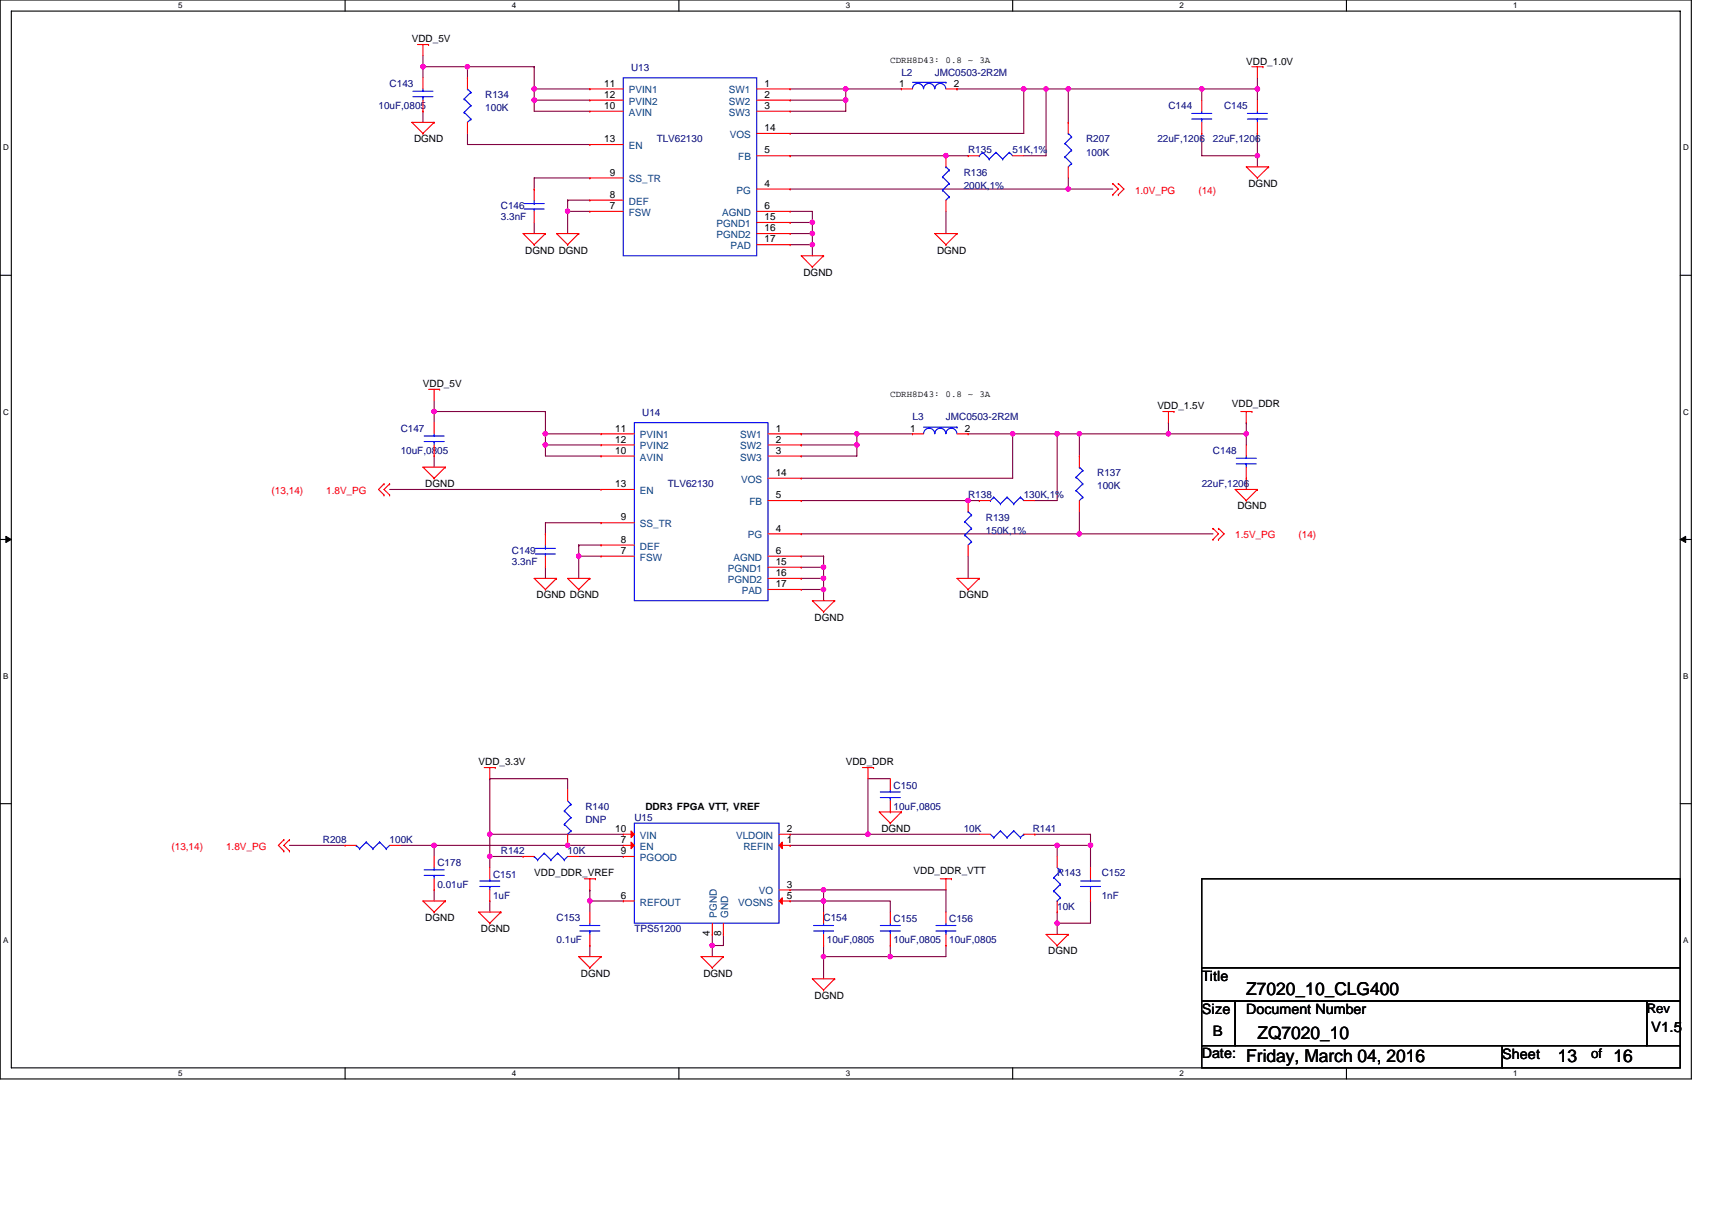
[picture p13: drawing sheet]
<svg xmlns="http://www.w3.org/2000/svg" width="297mm" height="210mm" viewBox="0 0 297 210" stroke-linecap="round" stroke-linejoin="round" font-family="sans-serif">
<defs><g id="words">
<g font-size="3.1">
<text x="216.2" y="172.6">Z7020_10_CLG400</text>
<text x="216.2" y="184.2">Friday, March 04, 2016</text>
<text x="218.2" y="180.3">ZQ7020_10</text>
<text x="270.3" y="184.2">13</text>
<text x="279.9" y="184.2">16</text>
</g>
<g font-size="2.5">
<text x="208.5" y="170.2">Title</text>
<text x="208.5" y="176">Size</text>
<text x="210.5" y="179.8">B</text>
<text x="216.2" y="176">Document Number</text>
<text x="286.5" y="179.1">V1.5</text>
<text x="208.5" y="183.7">Date:</text>
<text x="260.6" y="183.7">Sheet</text>
</g>
<g font-size="2.3">
<text x="285.7" y="175.8">Rev</text>
<text x="276.1" y="183.5">of</text>
</g>
<g font-size="1.7">
<text x="71.5" y="7.3">VDD_5V</text>
<text x="216.2" y="11.2">VDD_1.0V</text>
<text x="104.8" y="15">11</text>
<text x="104.8" y="17">12</text>
<text x="132.6" y="15">1</text>
<text x="132.6" y="17">2</text>
<text x="156" y="15">1</text>
<text x="165.5" y="15">2</text>
<text x="104.8" y="18.9">10</text>
<text x="132.6" y="22.8">14</text>
<text x="132.6" y="18.9">3</text>
<text x="71.8" y="24.7">DGND</text>
<text x="104.8" y="24.7">13</text>
<text x="132.6" y="26.6">5</text>
<text x="105.8" y="34.3">8</text>
<text x="105.8" y="30.5">9</text>
<text x="132.6" y="32.4">4</text>
<text x="216.6" y="32.4">DGND</text>
<text x="105.8" y="36.3">7</text>
<text x="132.6" y="38.2">15</text>
<text x="132.6" y="40.1">16</text>
<text x="132.6" y="36.3">6</text>
<text x="91.1" y="44">DGND DGND</text>
<text x="132.6" y="42.1">17</text>
<text x="139.4" y="47.9">DGND</text>
<text x="162.6" y="44">DGND</text>
<text x="73.4" y="67.2">VDD_5V</text>
<text x="200.8" y="71">VDD_1.5V</text>
<text x="213.7" y="70.7">VDD_DDR</text>
<text x="106.8" y="74.9">11</text>
<text x="106.8" y="76.8">12</text>
<text x="134.6" y="74.9">1</text>
<text x="134.6" y="76.8">2</text>
<text x="157.9" y="74.9">1</text>
<text x="167.4" y="74.9">2</text>
<text x="106.8" y="78.7">10</text>
<text x="134.6" y="78.7">3</text>
<text x="134.6" y="82.6">14</text>
<text x="73.8" y="84.5">DGND</text>
<text x="106.8" y="84.5">13</text>
<text x="134.6" y="86.5">5</text>
<text x="214.7" y="88.4">DGND</text>
<text x="107.7" y="94.2">8</text>
<text x="107.7" y="90.3">9</text>
<text x="134.6" y="92.2">4</text>
<text x="107.7" y="96.1">7</text>
<text x="134.6" y="98">15</text>
<text x="134.6" y="100">16</text>
<text x="134.6" y="101.9">17</text>
<text x="134.6" y="96.1">6</text>
<text x="93.1" y="103.8">DGND DGND</text>
<text x="141.3" y="107.7">DGND</text>
<text x="166.4" y="103.8">DGND</text>
<text x="83" y="132.8">VDD_3.3V</text>
<text x="146.7" y="132.8">VDD_DDR</text>
<text x="112" y="140.6">DDR3 FPGA VTT, VREF</text>
<text x="106.8" y="144.4">10</text>
<text x="107.7" y="146.3">7</text>
<text x="107.7" y="148.2">9</text>
<text x="136.5" y="144.4">2</text>
<text x="136.5" y="146.3">1</text>
<text x="152.9" y="144.4">DGND</text>
<text x="92.7" y="152.1">VDD_DDR_VREF</text>
<text x="107.7" y="156">6</text>
<text x="136.5" y="156">5</text>
<text x="136.5" y="154">3</text>
<text x="158.5" y="151.7">VDD_DDR_VTT</text>
<text x="73.8" y="159.8">DGND</text>
<text x="83.4" y="161.8">DGND</text>
<text x="123.2" y="162.5" transform="rotate(-90 123.2 162.5)">4</text>
<text x="125.1" y="162.5" transform="rotate(-90 125.1 162.5)">8</text>
<text x="181.9" y="165.6">DGND</text>
<text x="100.8" y="169.5">DGND</text>
<text x="122" y="169.5">DGND</text>
<text x="141.3" y="173.4">DGND</text>
</g>
<g font-size="1.7" fill="#000080">
<text x="67.6" y="15">C143</text>
<text x="84.2" y="17">R134</text>
<text x="109.5" y="12.4">U13</text>
<text x="156.4" y="13.1">L2</text>
<text x="162.2" y="13.1">JMC0503-2R2M</text>
<text x="65.7" y="18.9">10uF,0805</text>
<text x="84.2" y="19.3">100K</text>
<text x="202.7" y="18.9">C144</text>
<text x="212.4" y="18.9">C145</text>
<text x="113.9" y="24.7">TLV62130</text>
<text x="168" y="26.6">R135</text>
<text x="175.7" y="26.6">51K,1%</text>
<text x="188.4" y="24.7">R207</text>
<text x="188.4" y="27">100K</text>
<text x="200.8" y="24.7">22uF,1206</text>
<text x="210.5" y="24.7">22uF,1206</text>
<text x="167.2" y="30.5">R136</text>
<text x="167.2" y="32.8">200K,1%</text>
<text x="86.9" y="36.3">C146</text>
<text x="86.9" y="38.2">3.3nF</text>
<text x="69.5" y="74.9">C147</text>
<text x="111.4" y="72.2">U14</text>
<text x="158.3" y="73">L3</text>
<text x="164.1" y="73">JMC0503-2R2M</text>
<text x="69.5" y="78.8">10uF,0805</text>
<text x="190.4" y="82.6">R137</text>
<text x="210.5" y="78.8">C148</text>
<text x="115.9" y="84.5">TLV62130</text>
<text x="168" y="86.5">R138</text>
<text x="177.6" y="86.5">130K,1%</text>
<text x="190.4" y="84.9">100K</text>
<text x="208.5" y="84.5">22uF,1206</text>
<text x="171.1" y="90.3">R139</text>
<text x="171.1" y="92.6">150K,1%</text>
<text x="88.8" y="96.1">C149</text>
<text x="88.8" y="98.1">3.3nF</text>
<text x="155" y="136.9">C150</text>
<text x="101.6" y="140.5">R140</text>
<text x="101.6" y="142.9">DNP</text>
<text x="110.1" y="142.5">U15</text>
<text x="155" y="140.5">10uF,0805</text>
<text x="56" y="146.3">R208</text>
<text x="67.6" y="146.3">100K</text>
<text x="86.9" y="148.3">R142</text>
<text x="98.5" y="148.3">10K</text>
<text x="167.2" y="144.4">10K</text>
<text x="179.2" y="144.4">R141</text>
<text x="75.9" y="150.4">C178</text>
<text x="75.9" y="154.1">0.01uF</text>
<text x="85.6" y="152.3">C151</text>
<text x="85.6" y="156">1uF</text>
<text x="183.4" y="152.1">R143</text>
<text x="191.2" y="152.1">C152</text>
<text x="191.2" y="156">1nF</text>
<text x="96.6" y="159.8">C153</text>
<text x="110.1" y="161.8">TPS51200</text>
<text x="142.9" y="159.8">C154</text>
<text x="155" y="160">C155</text>
<text x="164.7" y="160">C156</text>
<text x="183.4" y="157.9">10K</text>
<text x="96.6" y="163.7">0.1uF</text>
<text x="143.5" y="163.7">10uF,0805</text>
<text x="155" y="163.7">10uF,0805</text>
<text x="164.7" y="163.7">10uF,0805</text>
</g>
<g font-size="1.7" fill="#004080">
<text x="109.1" y="16.2">PVIN1</text>
<text x="126.5" y="16.2">SW1</text>
<text x="109.1" y="20.1">AVIN</text>
<text x="109.1" y="18.2">PVIN2</text>
<text x="126.5" y="18.2">SW2</text>
<text x="126.5" y="20.1">SW3</text>
<text x="126.6" y="23.9">VOS</text>
<text x="109.1" y="25.9">EN</text>
<text x="128.1" y="27.8">FB</text>
<text x="109.1" y="35.5">DEF</text>
<text x="109.1" y="31.7">SS_TR</text>
<text x="127.8" y="33.6">PG</text>
<text x="109.1" y="37.5">FSW</text>
<text x="124.3" y="39.4">PGND1</text>
<text x="124.3" y="41.3">PGND2</text>
<text x="125.3" y="37.5">AGND</text>
<text x="126.7" y="43.2">PAD</text>
<text x="111" y="76.1">PVIN1</text>
<text x="111" y="78">PVIN2</text>
<text x="128.4" y="76.1">SW1</text>
<text x="128.4" y="78">SW2</text>
<text x="111" y="79.9">AVIN</text>
<text x="128.4" y="79.9">SW3</text>
<text x="128.6" y="83.8">VOS</text>
<text x="111" y="85.7">EN</text>
<text x="130" y="87.7">FB</text>
<text x="111" y="95.4">DEF</text>
<text x="111" y="91.5">SS_TR</text>
<text x="129.7" y="93.4">PG</text>
<text x="111" y="97.3">FSW</text>
<text x="126.3" y="99.2">PGND1</text>
<text x="126.3" y="101.2">PGND2</text>
<text x="127.3" y="97.3">AGND</text>
<text x="128.7" y="103.1">PAD</text>
<text x="111" y="145.6">VIN</text>
<text x="111" y="147.5">EN</text>
<text x="111" y="149.4">PGOOD</text>
<text x="127.7" y="145.6">VLDOIN</text>
<text x="129" y="147.5">REFIN</text>
<text x="131.7" y="155.2">VO</text>
<text x="111" y="157.1">REFOUT</text>
<text x="124.4" y="159.2" transform="rotate(-90 124.4 159.2)">PGND</text>
<text x="126.3" y="159.2" transform="rotate(-90 126.3 159.2)">GND</text>
<text x="128.1" y="157.1">VOSNS</text>
</g>
<g font-size="1.7" fill="#f00">
<text x="196.9" y="33.6">1.0V_PG</text>
<text x="207.9" y="33.6">(14)</text>
<text x="47.1" y="85.7">(13,14)</text>
<text x="56.6" y="85.7">1.8V_PG</text>
<text x="214.3" y="93.4">1.5V_PG</text>
<text x="225.3" y="93.4">(14)</text>
<text x="29.8" y="147.5">(13,14)</text>
<text x="39.2" y="147.5">1.8V_PG</text>
</g>
<g font-size="1.6">
<text x="154.5" y="10.9">CDRH8D43: 0.8 ~ 3A</text>
<text x="154.5" y="68.8">CDRH8D43: 0.8 ~ 3A</text>
</g>
<g font-size="1.4">
<text x="30.9" y="1.5">5</text>
<text x="88.8" y="1.5">4</text>
<text x="146.7" y="1.5">3</text>
<text x="204.7" y="1.5">2</text>
<text x="262.6" y="1.5">1</text>
<text x=".5" y="26.1">D</text>
<text x="292" y="26.1">D</text>
<text x=".5" y="71.9">C</text>
<text x="292" y="71.9">C</text>
<text x=".5" y="117.8">B</text>
<text x="292" y="117.8">B</text>
<text x=".5" y="163.6">A</text>
<text x="292" y="163.6">A</text>
<text x="30.9" y="186.8">5</text>
<text x="88.8" y="186.8">4</text>
<text x="146.7" y="186.8">3</text>
<text x="204.7" y="186.8">2</text>
<text x="262.6" y="186.8">1</text>
</g>
</g></defs>
<path d="M0 0h293.5v187.2h-293.5zM2 1.9h289.5v183.4h-289.5z" fill="none" stroke="#000" stroke-width=".19"/>
<g fill="#fff">
<path d="M30.9 .2h.8v1.6h-.8z"/>
<path d="M30.9 185.5h.8v1.6h-.8z"/>
</g>
<path d="M59.9 0v1.9M59.9 185.3v1.9" fill="none" stroke="#000" stroke-width=".19"/>
<g fill="#fff">
<path d="M88.8 .2h.8v1.6h-.8z"/>
<path d="M88.8 185.5h.8v1.6h-.8z"/>
</g>
<path d="M117.8 0v1.9M117.8 185.3v1.9" fill="none" stroke="#000" stroke-width=".19"/>
<g fill="#fff">
<path d="M146.7 .2h.8v1.6h-.8z"/>
<path d="M146.7 185.5h.8v1.6h-.8z"/>
</g>
<path d="M175.7 0v1.9M175.7 185.3v1.9" fill="none" stroke="#000" stroke-width=".19"/>
<g fill="#fff">
<path d="M204.7 .2h.7v1.6h-.7z"/>
<path d="M204.7 185.5h.7v1.6h-.7z"/>
</g>
<path d="M233.6 0v1.9M233.6 185.3v1.9" fill="none" stroke="#000" stroke-width=".19"/>
<g fill="#fff">
<path d="M262.6 .2h.7v1.6h-.7z"/>
<path d="M262.6 185.5h.7v1.6h-.7z"/>
<path d="M.5 24.8h1v1.6h-1z"/>
<path d="M292 24.8h1v1.6h-1z"/>
<path d="M.5 70.7h1v1.5h-1z"/>
<path d="M292 70.7h1v1.5h-1z"/>
</g>
<path d="M0 47.8h2M291.5 47.8h2" fill="none" stroke="#000" stroke-width=".19"/>
<g fill="#fff">
<path d="M.5 116.5h.9v1.6h-.9z"/>
<path d="M292 116.5h.9v1.6h-.9z"/>
</g>
<path d="M0 93.6h2M291.5 93.6h2" fill="none" stroke="#000" stroke-width=".19"/>
<path d="M1 93.1l1 .5-1 .5zM291.5 93.6l1-.5v1z" fill="#000" stroke="#000" stroke-width=".17"/>
<g fill="#fff">
<path d="M.5 162.4h.9v1.5h-.9z"/>
<path d="M292 162.4h.9v1.5h-.9z"/>
</g>
<path d="M0 139.5h2M291.5 139.5h2M208.5 152.5h83v15.4h-83zM208.5 167.9h83v5.8h-83zM208.5 173.7h5.8v7.8h-5.8zM214.3 173.7h71.4v7.8h-71.4zM285.7 173.7h5.8v7.8h-5.8zM208.5 181.5h52.1v3.8h-52.1zM260.6 181.5h30.9v3.8h-30.9z" fill="none" stroke="#000" stroke-width=".19"/>
<g fill="none" stroke="#800040" stroke-width=".19">
<path d="M73.4 11.6v1.9M73.4 19.3v1.9M73.4 11.6h.1M73.4 9.7v1.9M73.4 11.6h7.7M81.1 11.6h11.6M81.1 11.6v1.9M92.7 11.6h.1M92.7 17.4v1.9h9.6M92.7 15.4h9.6M92.7 15.4v2M92.7 17.4h9.6"/>
<path d="M92.7 17.4h.1M92.7 11.6v3.8M137.1 15.4h9.6M137.1 17.4h9.6M146.7 15.4v2M146.7 15.4h.1M146.7 17.4v1.9h-9.6M146.7 17.4h.1M146.7 15.4h9.7M166 15.4h.1M166 15.4h11.6M177.6 15.4v7.8h-40.5"/>
<path d="M177.6 15.4h3.9M181.5 15.4h.1M181.5 15.4v11.6h-3.9M181.5 15.4h3.9M185.4 15.4h.1M208.5 15.4h.1M208.5 15.4h9.7M208.5 15.4h-23.1v5.8M208.5 15.4v2M218.2 13.5v1.9M218.2 15.4h.1M218.2 15.4v2"/>
<path d="M81.1 23.2v1.9h21.2M92.7 38.6v1.9M98.5 34.7h3.8M98.5 34.7h.1M98.5 36.7h3.8M98.5 36.7v3.8M98.5 34.7v2M102.3 30.9h-9.6v1.9M137.1 27h.1M137.1 36.7h3.8v1.9M137.1 38.6h.1M137.1 27h30.9"/>
<path d="M137.1 38.6h3.8M137.1 32.8h48.3M140.9 38.6v1.9M164.1 36.7v3.8M185.4 32.8h.1M185.4 32.8h7.7M185.4 30.9v1.9M208.5 23.2v3.8h9.7M218.2 23.2h.1M218.2 27v2M218.2 23.2v3.8M137.1 40.5h3.8"/>
<path d="M137.1 42.5h3.8M140.9 40.5h.1M140.9 42.5v1.9M140.9 40.5v2M75.3 79.1v2M75.3 71.4h19.3M75.3 69.5v1.9M75.3 71.4h.1M75.3 71.4v1.9M94.6 77.2h9.7M94.6 77.2h.1M94.6 75.3h9.7"/>
<path d="M94.6 75.3v1.9M94.6 77.2v1.9h9.7M94.6 71.4h.1M94.6 71.4v3.9M139 77.2h.1M139 75.3h.1M139 75.3h9.7M139 77.2h9.7M148.7 77.2v1.9h-9.7M148.7 75.3v1.9M148.7 75.3h9.6M168 75.3h7.7"/>
<path d="M175.7 75.3v7.7h-36.7M175.7 75.3h.1M175.7 75.3h11.6M183.4 75.3v11.6h-3.8M187.3 75.3h.1M202.7 73.3h.1M202.7 75.3h-15.4v3.8M202.7 75.3h13.5M202.7 73.3v2M216.2 75.3v1.9M216.2 73.3h.1M216.2 73.3v2"/>
<path d="M67.6 84.9h36.7M94.6 98.4v2M100.4 96.5h3.9M100.4 96.5v3.9M100.4 94.6h3.9M100.4 94.6h.1M100.4 94.6v1.9M104.3 90.7h-9.7v1.9M139 98.4h3.9M139 96.5h3.9M139 86.9h.1M139 86.9h30.9"/>
<path d="M139 92.6h48.3M142.9 96.5h.1M142.9 98.4v2M142.9 96.5v1.9M168 96.5v3.9M187.3 92.6h.1M187.3 88.8v3.8M187.3 92.6h23.2M216.2 83v1.9M139 100.4h.1M139 102.3h3.9M139 100.4h3.9"/>
<path d="M142.9 100.4v1.9M142.9 102.3h.1M142.9 102.3v1.9M85 135.1h13.5v2M85 135.1h.1M85 135.1v13.5M154.5 135.1h-3.9v9.7M50.2 146.7h9.7M69.5 146.7h5.8M75.3 154.4v2M75.3 146.7h.1M85 148.6h5.8"/>
<path d="M85 148.6v2M85 144.8h23.1M85 144.8h.1M85 156.4v1.9M98.5 146.7h.1M98.5 146.7h-23.2v1.9M98.5 146.7h9.6M100.4 148.6h7.7M102.3 154.4h.1M102.3 156.4h5.8M102.3 156.4v1.9M102.3 154.4v2"/>
<path d="M137.1 144.8h.1M137.1 154.4h5.8v2M137.1 156.4h5.8M137.1 146.7h.1M137.1 146.7h52.1M137.1 144.8h13.5M142.9 154.4h.1M142.9 156.4v1.9M142.9 156.4h11.6v1.9M142.9 156.4h.1M142.9 154.4h21.2v3.9M150.6 144.8h19.3"/>
<path d="M179.6 144.8h9.6v1.9M183.4 146.7v1.9M183.4 158.3v1.9M183.4 146.7h.1M189.2 156.4v3.8h-5.8M189.2 146.7v3.9M102.3 164.1v1.9M123.6 164.1h.1M123.6 162.2v1.9M123.6 164.1v1.9M125.5 162.2v1.9h-1.9M142.9 166v3.9"/>
<path d="M142.9 166h.1M142.9 164.1v1.9M142.9 166h11.6M154.5 164.1v1.9h9.6v-1.9M183.4 160.2v2M183.4 160.2h.1"/>
</g>
<g fill="#f0f" stroke="#f0f" stroke-width=".19">
<circle cx="177.6" cy="15.4" r=".38"/>
<circle cx="164.1" cy="27" r=".38"/>
<circle cx="181.5" cy="15.4" r=".38"/>
<circle cx="218.2" cy="27" r=".38"/>
<circle cx="218.2" cy="15.4" r=".38"/>
<circle cx="92.7" cy="15.4" r=".38"/>
<circle cx="185.3" cy="15.4" r=".38"/>
<circle cx="81.1" cy="11.6" r=".38"/>
<circle cx="73.4" cy="11.6" r=".38"/>
<circle cx="98.5" cy="146.7" r=".38"/>
<circle cx="102.3" cy="156.3" r=".38"/>
<circle cx="142.9" cy="154.4" r=".38"/>
<circle cx="85" cy="148.6" r=".38"/>
<circle cx="150.6" cy="144.8" r=".38"/>
<circle cx="123.6" cy="164.1" r=".38"/>
<circle cx="142.9" cy="156.3" r=".38"/>
<circle cx="183.4" cy="146.7" r=".38"/>
<circle cx="183.4" cy="160.2" r=".38"/>
<circle cx="189.2" cy="146.7" r=".38"/>
<circle cx="154.5" cy="166" r=".38"/>
<circle cx="142.9" cy="166" r=".38"/>
<circle cx="92.7" cy="17.4" r=".38"/>
<circle cx="98.5" cy="36.7" r=".38"/>
<circle cx="140.9" cy="42.4" r=".38"/>
<circle cx="140.9" cy="40.5" r=".38"/>
<circle cx="140.9" cy="38.6" r=".38"/>
<circle cx="146.7" cy="15.4" r=".38"/>
<circle cx="146.7" cy="17.4" r=".38"/>
<circle cx="85" cy="144.8" r=".38"/>
<circle cx="185.3" cy="32.8" r=".38"/>
<circle cx="183.4" cy="75.3" r=".38"/>
<circle cx="187.3" cy="75.3" r=".38"/>
<circle cx="94.6" cy="77.2" r=".38"/>
<circle cx="142.9" cy="98.4" r=".38"/>
<circle cx="100.4" cy="96.5" r=".38"/>
<circle cx="148.7" cy="77.2" r=".38"/>
<circle cx="142.9" cy="100.4" r=".38"/>
<circle cx="202.7" cy="75.3" r=".38"/>
<circle cx="148.7" cy="75.3" r=".38"/>
<circle cx="75.3" cy="71.4" r=".38"/>
<circle cx="168" cy="86.9" r=".38"/>
<circle cx="94.6" cy="75.3" r=".38"/>
<circle cx="187.3" cy="92.6" r=".38"/>
<circle cx="142.9" cy="102.3" r=".38"/>
<circle cx="216.2" cy="75.3" r=".38"/>
<circle cx="208.5" cy="15.4" r=".38"/>
<circle cx="175.7" cy="75.3" r=".38"/>
<circle cx="75.3" cy="146.7" r=".38"/>
</g>
<g fill="none" stroke="#f00" stroke-width=".19">
<path d="M72.4 7.7h2M73.4 7.7v2M73.4 13.5v1.9M73.4 19.3h.1M73.4 17.4v1.9M74.4 7.7h.1M81.1 13.5h.1M81.1 13.5v1.9M102.3 19.3h.1M102.3 15.4h.1M102.3 17.4h.1M102.3 15.4h5.8"/>
<path d="M102.3 17.4h5.8M102.3 19.3h5.8M131.3 15.4h5.8M131.3 17.4h5.8M131.3 19.3h5.8M137.1 15.4h.1M137.1 17.4h.1M137.1 19.3h.1M156.4 15.4h.1M156.4 15.4h1.9M164.1 15.4h1.9M166 15.4h.1"/>
<path d="M208.5 17.4v1.9M217.2 11.6h1.9M218.2 11.6v1.9M218.2 17.4v1.9M219.1 11.6h.1M73.4 23.2h.1M75.3 21.2h-3.8l1.9 2M75.3 21.2h.1M75.3 21.2l-1.9 2M81.1 21.2v2M92.7 36.7v1.9M92.7 32.8h.1"/>
<path d="M92.7 32.8v1.9M102.3 36.7h.1M102.3 34.7h.1M102.3 30.9h.1M102.3 25.1h.1M102.3 36.7h5.8M102.3 34.7h5.8M102.3 30.9h5.8M102.3 25.1h5.8M131.3 27h5.8M131.3 32.8h5.8M131.3 36.7h5.8"/>
<path d="M131.3 23.2h5.8M131.3 38.6h5.8M137.1 32.8h.1M137.1 27h.1M137.1 36.7h.1M137.1 23.2h.1M137.1 38.6h.1M164.1 34.7v2M164.1 27h.1M164.1 27v2M168 27h.1M168 27h1.9"/>
<path d="M175.7 27h1.9M185.4 29v1.9M185.4 21.2h.1M185.4 21.2v2M193.1 31.9h.1M193.1 33.8h.1M193.1 31.9l.9 .9-.9 1M194 31.9h.1M194 33.8h.1M194 31.9l1 .9-1 1M208.5 23.2h.1M208.5 21.2v2"/>
<path d="M218.2 30.9h.1M218.2 23.2h.1M218.2 21.2v2M220.1 29h-3.9l2 1.9M220.1 29h.1M220.1 29l-1.9 1.9M92.7 42.5h.1M94.6 40.5h-3.8l1.9 2M94.6 40.5h.1M94.6 40.5l-1.9 2M98.5 42.5h.1M100.4 40.5h-3.8l1.9 2"/>
<path d="M100.4 40.5h.1M100.4 40.5l-1.9 2M131.3 40.5h5.8M131.3 42.5h5.8M137.1 40.5h.1M137.1 42.5h.1M140.9 46.3h.1M142.9 44.4h-3.9l1.9 1.9M142.9 44.4h.1M142.9 44.4l-2 1.9M164.1 42.5h.1M166 40.5h-3.8l1.9 2"/>
<path d="M166 40.5h.1M166 40.5l-1.9 2M74.4 67.6h1.9M75.3 67.6v1.9M75.3 73.3v2M75.3 79.1h.1M75.3 77.2v1.9M76.3 67.6h.1M104.3 79.1h.1M104.3 75.3h.1M104.3 77.2h.1M104.3 75.3h5.8"/>
<path d="M104.3 77.2h5.8M104.3 79.1h5.8M133.2 75.3h5.8M133.2 77.2h5.8M133.2 79.1h5.8M139 75.3h.1M139 77.2h.1M139 79.1h.1M158.3 75.3h.1M158.3 75.3h1.9M166 75.3h2M168 75.3h.1"/>
<path d="M187.3 79.1h.1M187.3 79.1v2M201.8 71.4h1.9M202.7 71.4v1.9M203.7 71.4h.1M215.3 71.4h1.9M216.2 71.4v1.9M216.2 77.2v1.9M217.2 71.4h.1M66.6 84h.1M66.6 85.9h.1M66.6 84l-.9 .9 .9 1"/>
<path d="M67.6 84h.1M67.6 85.9h.1M67.6 84l-1 .9 1 1M75.3 83h.1M77.3 81.1h-3.9l1.9 1.9M77.3 81.1h.1M77.3 81.1l-2 1.9M94.6 96.5v1.9M94.6 92.6h.1M94.6 92.6v2M104.3 96.5h.1M104.3 94.6h.1"/>
<path d="M104.3 90.7h.1M104.3 84.9h.1M104.3 96.5h5.8M104.3 94.6h5.8M104.3 90.7h5.8M104.3 84.9h5.8M133.2 92.6h5.8M133.2 86.9h5.8M133.2 96.5h5.8M133.2 83h5.8M133.2 98.4h5.8M139 92.6h.1"/>
<path d="M139 86.9h.1M139 96.5h.1M139 83h.1M139 98.4h.1M168 94.6v1.9M168 86.9h.1M168 86.9v1.9M169.9 86.9h.1M169.9 86.9h1.9M177.6 86.9h2M187.3 86.9v1.9M210.5 91.7h.1"/>
<path d="M210.5 93.6h.1M210.5 91.7l.9 .9-.9 1M211.4 91.7h.1M211.4 93.6h.1M211.4 91.7l1 .9-1 1M216.2 86.9h.1M216.2 83h.1M216.2 81.1v1.9M218.2 84.9h-3.9l1.9 2M218.2 84.9h.1M218.2 84.9l-2 2M94.6 102.3h.1"/>
<path d="M96.6 100.4h-3.9l1.9 1.9M96.6 100.4h.1M96.6 100.4l-2 1.9M100.4 102.3h.1M102.3 100.4h-3.8l1.9 1.9M102.3 100.4h.1M102.3 100.4l-1.9 1.9M133.2 100.4h5.8M133.2 102.3h5.8M139 100.4h.1M139 102.3h.1M142.9 106.2h.1"/>
<path d="M144.8 104.2h-3.9l2 2M144.8 104.2h.1M144.8 104.2l-1.9 2M168 102.3h.1M169.9 100.4h-3.9l2 1.9M169.9 100.4h.1M169.9 100.4l-1.9 1.9M84 133.2h1.9M85 133.2v1.9M85.9 133.2h.1M98.5 137.1v1.9M149.6 133.2h2"/>
<path d="M150.6 133.2v1.9M151.6 133.2h.1M154.5 135.1v2M154.5 139v1.9M49.3 145.7h.1M49.3 147.7h.1M49.3 145.7l-1 1 1 1M50.2 145.7h.1M50.2 147.7h.1M50.2 145.7l-.9 1 .9 1M59.9 146.7h.1M59.9 146.7h1.9"/>
<path d="M67.6 146.7h1.9M75.3 158.3h.1M75.3 148.6v2M75.3 154.4h.1M75.3 152.5v1.9M77.3 156.4h-3.9l1.9 1.9M77.3 156.4h.1M77.3 156.4l-2 1.9M85 150.6v1.9M85 156.4h.1M85 154.4v2M86.9 158.3h-3.9l2 1.9"/>
<path d="M86.9 158.3h.1M86.9 158.3l-1.9 1.9M90.8 148.6h.1M90.8 148.6h1.9M98.5 148.6h1.9M98.5 146.7h.1M98.5 144.8v1.9M101.4 152.5h1.9M102.3 152.5v1.9M102.3 158.3v1.9M103.3 152.5h.1M108.1 144.8h.1"/>
<path d="M108.1 146.7h.1M108.1 148.6h.1M108.1 156.4h.1M108.1 144.8h2M108.1 146.7h2M108.1 148.6h2M108.1 156.4h2M135.2 144.8h1.9M135.2 146.7h1.9M135.2 156.4h1.9M135.2 154.4h1.9M137.1 144.8h.1"/>
<path d="M137.1 146.7h.1M137.1 154.4h.1M137.1 156.4h.1M142.9 158.3v1.9M154.5 142.9h.1M154.5 140.9h.1M154.5 158.3v1.9M156.4 140.9h-3.9l2 2M156.4 140.9h.1M156.4 140.9l-1.9 2M163.1 152.5h2M164.1 152.5v1.9"/>
<path d="M164.1 158.3v1.9M165.1 152.5h.1M169.9 144.8h1.9M177.6 144.8h2M179.6 144.8h.1M183.4 148.6v2M183.4 158.3h.1M183.4 156.4v1.9M189.2 150.6v1.9M189.2 156.4h.1M189.2 154.4v2M85 160.2h.1"/>
<path d="M102.3 167.9h.1M102.3 164.1h.1M102.3 162.2v1.9M104.3 166h-3.9l1.9 1.9M104.3 166h.1M104.3 166l-2 1.9M123.6 167.9h.1M123.6 162.2h.1M123.6 160.2v2M125.5 166h-3.9l2 1.9M125.5 166h.1M125.5 162.2h.1"/>
<path d="M125.5 166l-1.9 1.9M125.5 160.2v2M142.9 171.8h.1M142.9 164.1h.1M142.9 162.2v1.9M144.8 169.9h-3.9l2 1.9M144.8 169.9h.1M144.8 169.9l-1.9 1.9M154.5 164.1h.1M154.5 162.2v1.9M164.1 164.1h.1M164.1 162.2v1.9"/>
<path d="M183.4 164.1h.1M185.4 162.2h-3.9l1.9 1.9M185.4 162.2h.1M185.4 162.2l-2 1.9"/>
</g>
<g fill="none" stroke="#00f" stroke-width=".19">
<path d="M71.6 16.8h3.5M71.6 15.8h3.5M73.4 15.4v.4M73.4 16.8h.1M73.4 16.8v.6M80.5 19.5h.1M80.5 17.2h.1M80.5 19.5l1.2 1.2M80.5 17.2l1.2 1.1M81.1 15.4h.1M81.1 15.4l.6 .6M81.7 18.3h.1"/>
<path d="M81.7 16h.1M81.7 18.3l-1.2 1.2M81.7 16l-1.2 1.2M108.1 13.5h23.2v30.9h-23.2zM158.3 15.4a.96 .96 0 0 1 1-.9 .96 .96 0 0 1 .9 .9 .96 .96 0 0 1 1-.9 .96 .96 0 0 1 1 .9 .96 .96 0 0 1 .9-.9 .96 .96 0 0 1 1 .9M158.3 14.3h5.8M164.1 14.3h.1M206.8 19.7h3.4M208.5 19.3v.4M216.4 19.7h3.5M218.2 19.3v.4M81.7 20.7h.1"/>
<path d="M81.7 20.7l-.6 .5M90.9 35.3h3.5M90.9 36.3h3.5M92.7 36.3v.4M92.7 35.3h.1M92.7 34.7v.6M163.5 33h.1M163.5 30.7h.1M163.5 33l1.2 1.2M163.5 30.7l1.2 1.2M164.1 29h.1M164.1 29l.6 .5"/>
<path d="M164.7 34.2h.1M164.7 31.9h.1M164.7 29.5h.1M164.7 34.2l-.6 .5M164.7 31.9l-1.2 1.1M164.7 29.5l-1.2 1.2M169.9 27h.1M170.5 26.4h.1M170.5 26.4l1.1 1.2M170.5 26.4l-.6 .6M171.6 27.6h.1M172.8 26.4h.1"/>
<path d="M172.8 26.4l1.2 1.2M172.8 26.4l-1.2 1.2M174 27.6h.1M175.1 26.4h.1M175.1 26.4l.6 .6M175.1 26.4l-1.1 1.2M184.8 27.2h.1M184.8 24.9h.1M184.8 27.2l1.1 1.2M184.8 24.9l1.1 1.2M185.4 23.2h.1M185.4 23.2l.5 .5"/>
<path d="M185.9 28.4h.1M185.9 26.1h.1M185.9 23.7h.1M185.9 28.4l-.5 .6M185.9 26.1l-1.1 1.1M185.9 23.7l-1.1 1.2M206.8 20.7h3.4M208.5 20.7h.1M208.5 20.7v.5M216.4 20.7h3.5M218.2 20.7h.1M218.2 20.7v.5"/>
<path d="M73.6 76.6h3.5M73.6 75.7h3.5M75.3 75.3v.4M75.3 76.6h.1M75.3 76.6v.6M110.1 73.3h23.1v30.9h-23.1zM160.2 75.3a.97 .97 0 0 1 1-1 .97 .97 0 0 1 1 1 .95 .95 0 0 1 .9-1 .95 .95 0 0 1 1 1M160.2 74.1h5.8M164.1 75.3a.95 .95 0 0 1 1-1 .95 .95 0 0 1 .9 1M166 74.1h.1M214.5 79.5h3.5M216.2 79.1v.4"/>
<path d="M92.9 95.2h3.5M92.9 96.1h3.5M94.6 96.1v.4M94.6 95.2h.1M94.6 94.6v.6M167.4 92.9h.1M167.4 90.5h.1M167.4 92.9l1.2 1.1M167.4 90.5l1.2 1.2M168 88.8h.1M168 88.8l.6 .6M168.6 94h.1"/>
<path d="M168.6 91.7h.1M168.6 89.4h.1M168.6 94l-.6 .6M168.6 91.7l-1.2 1.2M168.6 89.4l-1.2 1.1M171.8 86.9h.1M172.4 86.3h.1M172.4 86.3l1.2 1.1M172.4 86.3l-.6 .6M173.6 87.4h.1M174.7 86.3h.1M174.7 86.3l1.2 1.1"/>
<path d="M174.7 86.3l-1.1 1.1M175.9 87.4h.1M177.1 86.3h.1M177.1 86.3l.5 .6M177.1 86.3l-1.2 1.1M186.7 85.1h.1M186.7 82.8h.1M186.7 85.1l1.2 1.2M186.7 82.8l1.2 1.2M187.3 81.1h.1M187.3 81.1l.6 .6M187.9 86.3h.1"/>
<path d="M187.9 84h.1M187.9 81.7h.1M187.9 86.3l-.6 .6M187.9 84l-1.2 1.1M187.9 81.7l-1.2 1.1M214.5 80.5h3.5M216.2 80.5h.1M216.2 80.5v.6M98.5 139l.6 .6M99.1 139.6h.1M99.1 139.6l-1.2 1.1M152.7 138.4h3.5"/>
<path d="M152.7 137.4h3.5M154.5 137.1v.3M154.5 138.4h.1M154.5 138.4v.6M61.8 146.7h.1M61.8 146.7l.6 .6M62.4 147.3h.1M63.5 146.1h.1M63.5 146.1l1.2 1.2M63.5 146.1l-1.1 1.2M64.7 147.3h.1M65.9 146.1h.1"/>
<path d="M65.9 146.1l1.1 1.2M65.9 146.1l-1.2 1.2M67 147.3h.1M67.6 146.7l-.6 .6M73.6 151.9h3.5M73.6 151h3.5M75.3 150.6v.4M75.3 151.9h.1M75.3 151.9v.6M83.2 153.8h3.5M83.2 152.9h3.5M85 152.5v.4"/>
<path d="M85 153.8h.1M85 153.8v.6M92.7 148.6h.1M92.7 148.6l.6 .6M93.3 149.2h.1M94.4 148.1h.1M94.4 148.1l1.2 1.1M94.4 148.1l-1.1 1.1M95.6 149.2h.1M96.7 148.1h.1M96.7 148.1l1.2 1.1M96.7 148.1l-1.1 1.1"/>
<path d="M97.9 149.2h.1M97.9 140.7h.1M97.9 143h.1M97.9 140.7l1.2 1.2M97.9 143l1.2 1.2M98.5 144.8h.1M98.5 148.6l-.6 .6M99.1 141.9h.1M99.1 144.2h.1M99.1 141.9l-1.2 1.1M99.1 144.2l-.6 .6M110.1 142.9h25.1v17.3h-25.1z"/>
<path d="M171.8 144.8l.6 .6M172.4 145.4h.1M173.6 144.2h.1M173.6 144.2l-1.2 1.2M173.6 144.2l1.1 1.2M174.7 145.4h.1M175.9 144.2h.1M175.9 144.2l-1.2 1.2M175.9 144.2l1.2 1.2M177.1 145.4h.1M177.6 144.8h.1M177.6 144.8l-.5 .6"/>
<path d="M182.8 152.3h.1M182.8 154.6h.1M182.8 152.3l1.2 1.2M182.8 154.6l1.2 1.2M183.4 156.4h.1M183.4 150.6l.6 .6M184 151.2h.1M184 153.5h.1M184 155.8h.1M184 151.2l-1.2 1.1M184 153.5l-1.2 1.1M184 155.8l-.6 .6"/>
<path d="M187.5 153.8h3.4M187.5 152.9h3.4M189.2 152.5v.4M189.2 153.8h.1M189.2 153.8v.6M100.6 161.6h3.5M100.6 160.6h3.5M102.3 160.2v.4M102.3 161.6h.1M102.3 161.6v.6M141.2 161.6h3.4M141.2 160.6h3.4"/>
<path d="M142.9 160.2v.4M142.9 161.6h.1M142.9 161.6v.6M152.7 161.6h3.5M152.7 160.6h3.5M154.5 160.2v.4M154.5 161.6h.1M154.5 161.6v.6M162.4 161.6h3.5M162.4 160.6h3.5M164.1 160.2v.4M164.1 161.6h.1"/>
<path d="M164.1 161.6v.6"/>
</g>
<g fill="#f00" stroke="#f00" stroke-width=".19">
<path d="M109.5 144.2l.6 .6-.6 .6z"/>
<path d="M109.5 146.1l.6 .6-.6 .6z"/>
<path d="M135.2 146.7l.5-.6v1.2z"/>
<path d="M135.2 156.4l.5-.6v1.1z"/>
</g>
<use href="#words"/>
</svg>
